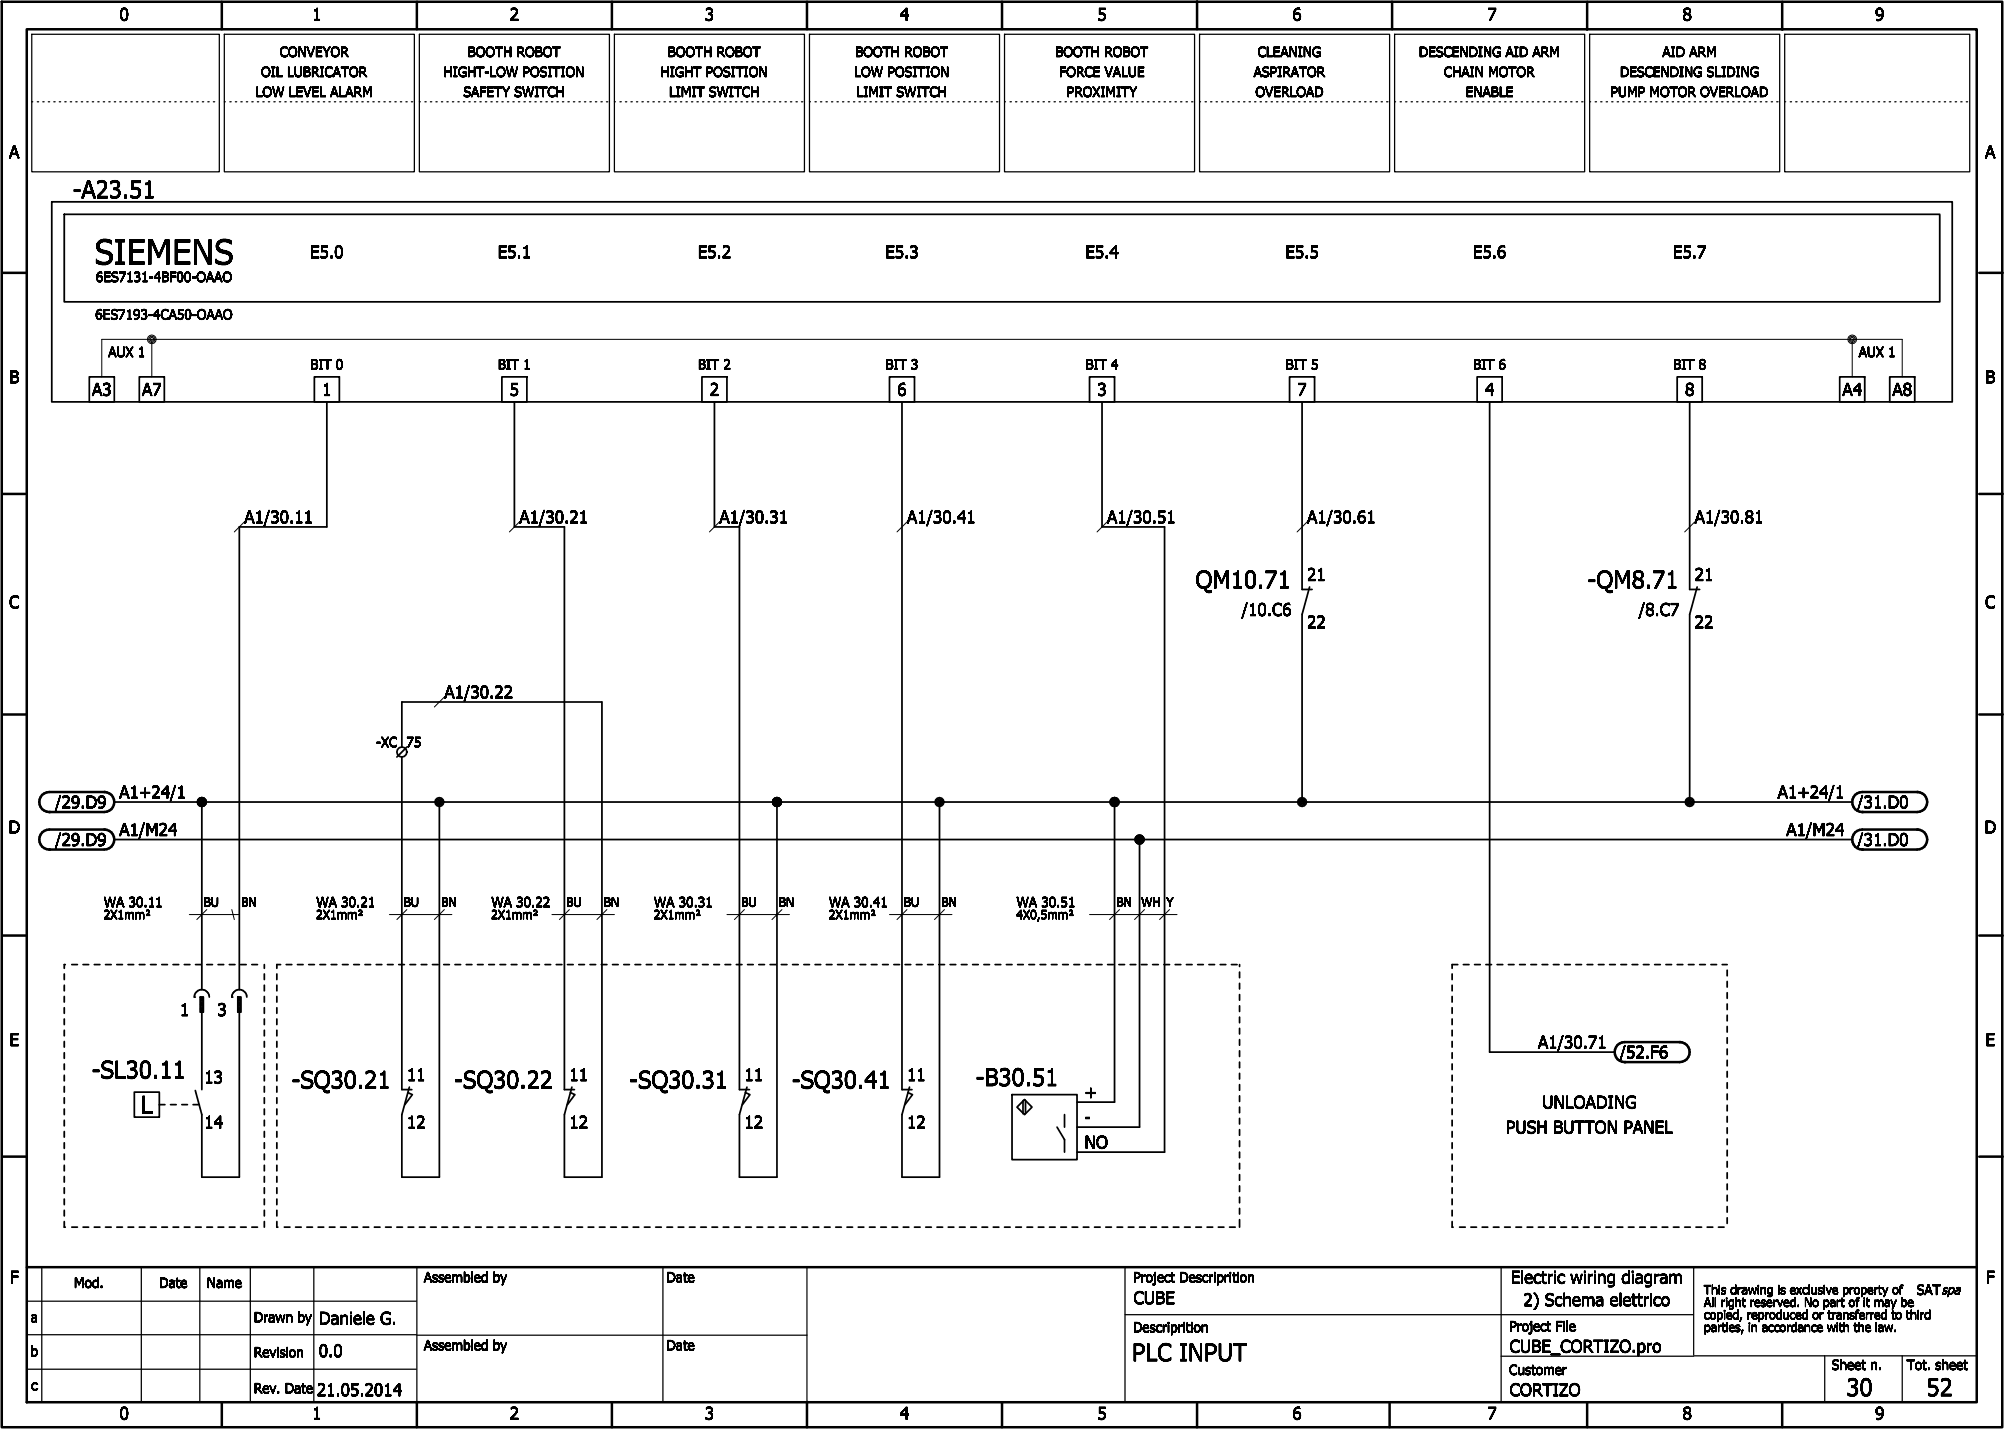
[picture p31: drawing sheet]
<svg xmlns="http://www.w3.org/2000/svg" width="401mm" height="286mm" viewBox="0 0 401 286" stroke-linecap="round" stroke-linejoin="round" font-family="sans-serif">
<defs><g id="words">
<text font-size="5" x="18.9" y="52.8">SIEMENS</text>
<g font-size="3.5">
<text x="14.6" y="39.6">-A23.51</text>
<text x="239.1" y="117.6">QM10.71</text>
<text x="317.5" y="117.6">-QM8.71</text>
<text x="18.4" y="215.6">-SL30.11</text>
<text x="58.3" y="217.6">-SQ30.21</text>
<text x="90.8" y="217.6">-SQ30.22</text>
<text x="125.8" y="217.6">-SQ30.31</text>
<text x="158.3" y="217.6">-SQ30.41</text>
<text x="195.1" y="217.1">-B30.51</text>
<text x="28.2" y="222.6">L</text>
<text x="226.4" y="272.1">PLC INPUT</text>
<text x="369.2" y="279.1">30</text>
<text x="385.2" y="279.1">52</text>
</g>
<g font-size="2.5">
<text x="23.9" y="4.1">0</text>
<text x="62.4" y="4.1">1</text>
<text x="101.9" y="4.1">2</text>
<text x="140.9" y="4.1">3</text>
<text x="179.9" y="4.1">4</text>
<text x="219.4" y="4.1">5</text>
<text x="258.4" y="4.1">6</text>
<text x="297.4" y="4.1">7</text>
<text x="336.4" y="4.1">8</text>
<text x="374.9" y="4.1">9</text>
<text x="1.8" y="31.6">A</text>
<text x="396.9" y="31.6">A</text>
<text x="62" y="51.6">E5.0</text>
<text x="99.5" y="51.6">E5.1</text>
<text x="139.5" y="51.6">E5.2</text>
<text x="177" y="51.6">E5.3</text>
<text x="217" y="51.6">E5.4</text>
<text x="257" y="51.6">E5.5</text>
<text x="294.5" y="51.6">E5.6</text>
<text x="334.5" y="51.6">E5.7</text>
<text x="1.9" y="76.6">B</text>
<text x="397" y="76.6">B</text>
<text x="18.4" y="79.1">A3</text>
<text x="28.4" y="79.1">A7</text>
<text x="64.4" y="79.1">1</text>
<text x="101.9" y="79.1">5</text>
<text x="141.9" y="79.1">2</text>
<text x="179.4" y="79.1">6</text>
<text x="219.4" y="79.1">3</text>
<text x="259.4" y="79.1">7</text>
<text x="296.9" y="79.1">4</text>
<text x="336.9" y="79.1">8</text>
<text x="368.4" y="79.1">A4</text>
<text x="378.4" y="79.1">A8</text>
<text x="48.9" y="104.6">A1/30.11</text>
<text x="103.9" y="104.6">A1/30.21</text>
<text x="143.9" y="104.6">A1/30.31</text>
<text x="181.4" y="104.6">A1/30.41</text>
<text x="221.4" y="104.6">A1/30.51</text>
<text x="261.4" y="104.6">A1/30.61</text>
<text x="338.9" y="104.6">A1/30.81</text>
<text x="261.4" y="116.1">21</text>
<text x="338.9" y="116.1">21</text>
<text x="1.8" y="121.6">C</text>
<text x="248.3" y="123.1">/10.C6</text>
<text x="261.4" y="125.6">22</text>
<text x="327.7" y="123.1">/8.C7</text>
<text x="338.9" y="125.6">22</text>
<text x="396.9" y="121.6">C</text>
<text x="88.9" y="139.6">A1/30.22</text>
<text x="11" y="161.6">/29.D9</text>
<text x="23.9" y="159.6">A1+24/1</text>
<text x="355.5" y="159.6">A1+24/1</text>
<text x="371.4" y="161.6">/31.D0</text>
<text x="1.7" y="166.6">D</text>
<text x="23.9" y="167.1">A1/M24</text>
<text x="357.2" y="167.1">A1/M24</text>
<text x="396.8" y="166.6">D</text>
<text x="11" y="169.1">/29.D9</text>
<text x="371.4" y="169.1">/31.D0</text>
<text x="36" y="203.1">1</text>
<text x="43.5" y="203.1">3</text>
<text x="1.9" y="209.1">E</text>
<text x="307.5" y="209.6">A1/30.71</text>
<text x="397" y="209.1">E</text>
<text x="323.9" y="211.6">/52.F6</text>
<text x="40.9" y="216.6">13</text>
<text x="81.4" y="216.1">11</text>
<text x="113.9" y="216.1">11</text>
<text x="148.9" y="216.1">11</text>
<text x="181.4" y="216.1">11</text>
<text x="216.9" y="219.6">+</text>
<text x="308.4" y="221.6">UNLOADING</text>
<text x="40.9" y="225.6">14</text>
<text x="81.4" y="225.6">12</text>
<text x="113.9" y="225.6">12</text>
<text x="148.9" y="225.6">12</text>
<text x="181.4" y="225.6">12</text>
<text x="216.9" y="224.6">-</text>
<text x="301.1" y="226.6">PUSH BUTTON PANEL</text>
<text x="216.9" y="229.6">NO</text>
<text x="2" y="256.6">F</text>
<text x="302.1" y="256.6">Electric wiring diagram</text>
<text x="397.1" y="256.6">F</text>
<text x="226.7" y="260.7">CUBE</text>
<text x="304.6" y="261.1">2) Schema elettrico</text>
<text x="63.8" y="264.8">Daniele G.</text>
<text x="63.8" y="271.3">0.0</text>
<text x="301.9" y="270.4">CUBE_CORTIZO.pro</text>
<text x="63.4" y="279.1">21.05.2014</text>
<text x="301.9" y="279.1">CORTIZO</text>
<text x="23.9" y="283.8">0</text>
<text x="62.4" y="283.8">1</text>
<text x="101.9" y="283.8">2</text>
<text x="140.9" y="283.8">3</text>
<text x="179.9" y="283.8">4</text>
<text x="219.4" y="283.8">5</text>
<text x="258.4" y="283.8">6</text>
<text x="297.4" y="283.8">7</text>
<text x="336.4" y="283.8">8</text>
<text x="374.9" y="283.8">9</text>
</g>
<g font-size="2">
<text x="55.9" y="11.4">CONVEYOR</text>
<text x="93.5" y="11.4">BOOTH ROBOT</text>
<text x="133.5" y="11.4">BOOTH ROBOT</text>
<text x="171" y="11.4">BOOTH ROBOT</text>
<text x="211" y="11.4">BOOTH ROBOT</text>
<text x="251.5" y="11.4">CLEANING</text>
<text x="283.7" y="11.4">DESCENDING AID ARM</text>
<text x="332.4" y="11.4">AID ARM</text>
<text x="52.2" y="15.4">OIL LUBRICATOR</text>
<text x="88.7" y="15.4">HIGHT-LOW POSITION</text>
<text x="132.1" y="15.4">HIGHT POSITION</text>
<text x="170.8" y="15.4">LOW POSITION</text>
<text x="211.8" y="15.4">FORCE VALUE</text>
<text x="250.7" y="15.4">ASPIRATOR</text>
<text x="288.7" y="15.4">CHAIN MOTOR</text>
<text x="323.9" y="15.4">DESCENDING SLIDING</text>
<text x="51.1" y="19.3">LOW LEVEL ALARM</text>
<text x="92.7" y="19.3">SAFETY SWITCH</text>
<text x="133.8" y="19.3">LIMIT SWITCH</text>
<text x="171.3" y="19.3">LIMIT SWITCH</text>
<text x="213.3" y="19.3">PROXIMITY</text>
<text x="251" y="19.3">OVERLOAD</text>
<text x="293.1" y="19.3">ENABLE</text>
<text x="322" y="19.3">PUMP MOTOR OVERLOAD</text>
<text x="19.2" y="56.4">6ES7131-4BF00-OAAO</text>
<text x="19.1" y="63.9">6ES7193-4CA50-OAAO</text>
<text x="21.7" y="71.4">AUX 1</text>
<text x="371.7" y="71.4">AUX 1</text>
<text x="62.1" y="73.9">BIT 0</text>
<text x="99.6" y="73.9">BIT 1</text>
<text x="139.6" y="73.9">BIT 2</text>
<text x="177.1" y="73.9">BIT 3</text>
<text x="217.1" y="73.9">BIT 4</text>
<text x="257.1" y="73.9">BIT 5</text>
<text x="294.6" y="73.9">BIT 6</text>
<text x="334.6" y="73.9">BIT 8</text>
<text x="75.2" y="149.4">-XC</text>
<text x="81.3" y="149.4">75</text>
<text x="20.8" y="181.4">WA 30.11</text>
<text x="63.3" y="181.4">WA 30.21</text>
<text x="98.3" y="181.4">WA 30.22</text>
<text x="130.8" y="181.4">WA 30.31</text>
<text x="165.8" y="181.4">WA 30.41</text>
<text x="203.3" y="181.4">WA 30.51</text>
<text x="14.8" y="257.5">Mod.</text>
<text x="31.8" y="257.5">Date</text>
<text x="41.4" y="257.5">Name</text>
<text x="84.8" y="256.4">Assembled by</text>
<text x="133.3" y="256.4">Date</text>
<text x="226.6" y="256.4">Project Descriprition</text>
<text x="383.3" y="258.9">SATspa</text>
<text x="6.2" y="264.4">a</text>
<text x="50.8" y="264.4">Drawn by</text>
<text x="84.8" y="270">Assembled by</text>
<text x="133.3" y="270">Date</text>
<text x="226.6" y="266.4">Descriprition</text>
<text x="301.8" y="266.1">Project File</text>
<text x="6.1" y="271.2">b</text>
<text x="50.8" y="271.3">Revision</text>
<text x="301.8" y="274.9">Customer</text>
<text x="366.3" y="273.9">Sheet n.</text>
<text x="381.3" y="273.9">Tot. sheet</text>
<text x="6.2" y="278">c</text>
<text x="50.8" y="278.5">Rev. Date</text>
</g>
<g font-size="1.8">
<text x="20.7" y="183.8">2X1mm²</text>
<text x="40.7" y="181.3">BU</text>
<text x="48.2" y="181.3">BN</text>
<text x="63.2" y="183.8">2X1mm²</text>
<text x="80.7" y="181.3">BU</text>
<text x="88.2" y="181.3">BN</text>
<text x="98.2" y="183.8">2X1mm²</text>
<text x="113.2" y="181.3">BU</text>
<text x="120.7" y="181.3">BN</text>
<text x="130.7" y="183.8">2X1mm²</text>
<text x="148.2" y="181.3">BU</text>
<text x="155.7" y="181.3">BN</text>
<text x="165.7" y="183.8">2X1mm²</text>
<text x="180.7" y="181.3">BU</text>
<text x="188.2" y="181.3">BN</text>
<text x="203.2" y="183.8">4X0,5mm²</text>
<text x="223.2" y="181.3">BN</text>
<text x="228.2" y="181.3">WH</text>
<text x="233.2" y="181.3">Y</text>
<text x="340.7" y="258.8">This drawing is exclusive property of</text>
<text x="340.7" y="261.3">All right reserved. No part of it may be</text>
<text x="340.7" y="263.8">copied, reproduced or transferred to third</text>
<text x="340.7" y="266.3">parties, in accordance with the law.</text>
</g>
</g></defs>
<g fill="none" stroke="#000" stroke-width=".35">
<path d="M10.4 40.4h380v40h-380zM12.9 42.9h375v17.4h-375zM17.9 75.3h5v5.1h-5zM27.9 75.3h5v5.1h-5zM62.9 75.3h5v5.1h-5zM100.4 75.3h5v5.1h-5zM140.4 75.3h5v5.1h-5zM177.9 75.3h5v5.1h-5zM217.9 75.3h5v5.1h-5zM257.9 75.3h5v5.1h-5zM295.4 75.3h5v5.1h-5zM335.4 75.3h5v5.1h-5z"/>
<path d="M367.9 75.3h5v5.1h-5zM377.9 75.3h5v5.1h-5zM65.4 80.4v25h-17.5v92.5M102.9 80.4v25h10v112.5h2M142.9 80.4v25h5v112.5h2M180.4 80.4v137.5h2M220.4 80.4v25h12.5v124.9h-17.5M260.4 80.4v37.5h2M297.9 80.4v130h25M337.9 80.4v37.5h2M261.9 117.4l-1.5 5.5v37.5M339.4 117.4l-1.5 5.5v37.5"/>
<path d="M80.4 151.4v66.5h2M80.4 149.4v-9h40v95h-7.5v-12.6l1.5-5.5M81.4 149.4l-2 2M22.9 160.4h347.5M22.9 167.9h347.5M40.4 160.4v37.5M87.9 160.4v75h-7.5v-12.6l1.5-5.5M155.4 160.4v75h-7.5v-12.6l1.5-5.5M187.9 160.4v75h-7.5v-12.6l1.5-5.5M222.9 160.4v60h-7.5M227.9 167.9v57.5h-12.5M12.9 192.9v.7"/>
<path d="M12.9 194.7v1.2M12.9 197v1.1M12.9 199.2v1.2M14.4 192.9h1.1M16.6 192.9h1.1M18.9 192.9h1.1M21.1 192.9h1.1M23.4 192.9h1.1M25.6 192.9h1.1M27.9 192.9h1.1M30.1 192.9h1.1M32.4 192.9h1.1"/>
<path d="M34.6 192.9h1.1M36.9 192.9h1.1M39.1 192.9h1.1M40.1 199.4h.6v2.9h-.6zM40.1 199.9h.6M40.1 199.6h.6M40.1 199.4h.6M40.4 197.9a1.54 1.54 0 0 1 1.5 1.5M40.4 197.9a1.54 1.54 0 0 0-1.5 1.5M41.4 192.9h1.1M43.6 192.9h1.1M45.9 192.9h1.1"/>
<path d="M47.6 199.4h.6v2.9h-.6zM47.6 199.9h.6M47.6 199.6h.6M47.6 199.4h.6M47.9 197.9a1.54 1.54 0 0 1 1.5 1.5M47.9 197.9a1.54 1.54 0 0 0-1.5 1.5M48.1 192.9h1.1M50.4 192.9h1.1M52.9 192.9v.7M52.9 194.7v1.2M52.9 197v1.1M52.9 199.2v1.2"/>
<path d="M55.4 194.7v1.2M55.4 197v1.1M55.4 199.2v1.2M56.1 192.9h-.7v.7M57.2 192.9h1.2M59.5 192.9h1.1M61.7 192.9h1.2M64 192.9h1.1M66.2 192.9h1.2M68.5 192.9h1.1M70.7 192.9h1.2M73 192.9h1.1"/>
<path d="M75.2 192.9h1.2M77.5 192.9h1.1M79.7 192.9h1.2M82 192.9h1.1M84.2 192.9h1.2M86.5 192.9h1.1M88.7 192.9h1.2M91 192.9h1.1M93.2 192.9h1.2M95.5 192.9h1.1M97.7 192.9h1.2M100 192.9h1.1"/>
<path d="M102.2 192.9h1.2M104.5 192.9h1.1M106.7 192.9h1.2M109 192.9h1.1M111.2 192.9h1.2M113.5 192.9h1.1M115.7 192.9h1.2M118 192.9h1.1M120.2 192.9h1.2M122.5 192.9h1.1M124.7 192.9h1.2M127 192.9h1.1"/>
<path d="M129.2 192.9h1.2M131.5 192.9h1.1M133.7 192.9h1.2M136 192.9h1.1M138.2 192.9h1.2M140.5 192.9h1.1M142.7 192.9h1.2M145 192.9h1.1M147.2 192.9h1.2M149.5 192.9h1.1M151.7 192.9h1.2M154 192.9h1.1"/>
<path d="M156.2 192.9h1.2M158.5 192.9h1.1M160.7 192.9h1.2M163 192.9h1.1M165.2 192.9h1.2M167.5 192.9h1.1M169.7 192.9h1.2M172 192.9h1.1M174.2 192.9h1.2M176.5 192.9h1.1M178.7 192.9h1.2M181 192.9h1.1"/>
<path d="M183.2 192.9h1.2M185.5 192.9h1.1M187.7 192.9h1.2M190 192.9h1.1M192.2 192.9h1.2M194.5 192.9h1.1M196.7 192.9h1.2M199 192.9h1.1M201.2 192.9h1.2M203.5 192.9h1.1M205.7 192.9h1.2M208 192.9h1.1"/>
<path d="M210.2 192.9h1.2M212.5 192.9h1.1M214.7 192.9h1.2M217 192.9h1.1M219.2 192.9h1.2M221.5 192.9h1.1M223.7 192.9h1.2M226 192.9h1.1M228.2 192.9h1.2M230.5 192.9h1.1M232.7 192.9h1.2M235 192.9h1.1"/>
<path d="M237.2 192.9h1.2M239.5 192.9h1.1M241.7 192.9h1.2M244 192.9h1.1M246.2 192.9h1.2M247.9 192.9v.3M247.9 194.4v1.1M247.9 196.6v1.1M247.9 198.9v1.1M290.4 194.7v1.2M290.4 197v1.1M290.4 199.2v1.2"/>
<path d="M291.5 192.9h-1.1v.7M292.6 192.9h1.1M294.9 192.9h1.1M297.1 192.9h1.1M299.4 192.9h1.1M301.6 192.9h1.1M303.9 192.9h1.1M306.1 192.9h1.1M308.4 192.9h1.1M310.6 192.9h1.1M312.9 192.9h1.1M315.1 192.9h1.1"/>
<path d="M317.4 192.9h1.1M319.6 192.9h1.1M321.9 192.9h1.1M324.1 192.9h1.1M326.4 192.9h1.1M328.6 192.9h1.1M330.9 192.9h1.1M333.1 192.9h1.1M335.4 192.9h1.1M337.6 192.9h1.1M339.9 192.9h1.1M342.1 192.9h1.1"/>
<path d="M344.4 192.9h1M345.4 194v1.1M345.4 196.2v1.2M345.4 198.5v1.1M12.9 201.5v1.1M12.9 203.7v1.2M12.9 206v1.1M12.9 208.2v1.2M12.9 210.5v1.1M12.9 212.7v1.2M12.9 215v1.1M12.9 217.2v1.2"/>
<path d="M12.9 219.5v1.1M26.9 218.4h5v5h-5zM40.1 202.3h.6M40.1 202.1h.6M40.1 201.9h.6M40.1 201.6h.6M40.1 201.4h.6M40.1 201.1h.6M40.1 200.9h.6M40.1 200.6h.6M40.1 200.4h.6M40.1 200.1h.6"/>
<path d="M40.4 202.3v15.6M47.6 202.3h.6M47.6 202.1h.6M47.6 201.9h.6M47.6 201.6h.6M47.6 201.4h.6M47.6 201.1h.6M47.6 200.9h.6M47.6 200.6h.6M47.6 200.4h.6M47.6 200.1h.6M47.9 202.3v33.1h-7.5v-12.6l-1.3-4.8"/>
<path d="M52.9 201.5v1.1M52.9 203.7v1.2M52.9 206v1.1M52.9 208.2v1.2M52.9 210.5v1.1M52.9 212.7v1.2M52.9 215v1.1M52.9 217.2v1.2M52.9 219.5v1.1M55.4 201.5v1.1M55.4 203.7v1.2M55.4 206v1.1"/>
<path d="M55.4 208.2v1.2M55.4 210.5v1.1M55.4 212.7v1.2M55.4 215v1.1M55.4 217.2v1.2M55.4 219.5v1.1M81.6 218.5l.9 .4-1.5 2M114.1 218.5l.9 .4-1.5 2M149.1 218.5l.9 .4-1.5 2M181.6 218.5l.9 .4-1.5 2M202.4 218.9h13v13h-13zM247.9 201.1v1.1"/>
<path d="M247.9 203.4v1.1M247.9 205.6v1.1M247.9 207.8v1.2M247.9 210.1v1.1M247.9 212.4v1.1M247.9 214.6v1.1M247.9 216.9v1.1M247.9 219.1v1.1M290.4 201.5v1.1M290.4 203.7v1.2M290.4 206v1.1M290.4 208.2v1.2"/>
<path d="M290.4 210.5v1.1M290.4 212.7v1.2M290.4 215v1.1M290.4 217.2v1.2M290.4 219.5v1.1M345.4 200.7v1.2M345.4 203v1.1M345.4 205.2v1.2M345.4 207.5v1.1M345.4 209.7v1.2M345.4 212v1.1M345.4 214.2v1.1"/>
<path d="M345.4 216.5v1.1M345.4 218.7v1.2M12.9 221.7v1.1M12.9 224v1.1M12.9 226.2v1.2M12.9 228.5v1.1M12.9 230.7v1.2M12.9 233v1.1M12.9 235.2v1.2M12.9 237.5v1.1M12.9 239.7v1.2M31.9 220.9h1.1"/>
<path d="M34.1 220.9h1.1M36.4 220.9h1.1M38.6 220.9h1.3M52.9 221.7v1.1M52.9 224v1.1M52.9 226.2v1.2M52.9 228.5v1.1M52.9 230.7v1.2M52.9 233v1.1M52.9 235.2v1.2M52.9 237.5v1.1M52.9 239.7v1.2"/>
<path d="M55.4 221.7v1.1M55.4 224v1.1M55.4 226.2v1.2M55.4 228.5v1.1M55.4 230.7v1.2M55.4 233v1.1M55.4 235.2v1.2M55.4 237.5v1.1M55.4 239.7v1.2M203.4 221.4l1.5-1.5 1.5 1.5-1.5 1.4zM204.6 220.1v2.6M205.1 220.1v2.6"/>
<path d="M211.4 225.4l1.5 2.5v2.4M212.9 222.8v2.6M247.9 221.4v1.1M247.9 223.6v1.1M247.9 225.9v1.1M247.9 228.1v1.1M247.9 230.3v1.2M247.9 232.6v1.1M247.9 234.9v1.1M247.9 237.1v1.1M247.9 239.4v1.1M290.4 221.7v1.1"/>
<path d="M290.4 224v1.1M290.4 226.2v1.2M290.4 228.5v1.1M290.4 230.7v1.2M290.4 233v1.1M290.4 235.2v1.2M290.4 237.5v1.1M290.4 239.7v1.2M345.4 221v1.1M345.4 223.2v1.2M345.4 225.5v1.1M345.4 227.7v1.2"/>
<path d="M345.4 230v1.1M345.4 232.2v1.2M345.4 234.5v1.1M345.4 236.7v1.1M345.4 239v1.1M12.9 242v1.1M12.9 244.2v1.1M14.4 245.3h1.1M16.6 245.3h1.1M18.9 245.3h1.1M21.1 245.3h1.1M23.4 245.3h1.1"/>
<path d="M25.6 245.3h1.1M27.9 245.3h1.1M30.1 245.3h1.1M32.4 245.3h1.1M34.6 245.3h1.1M36.9 245.3h1.1M39.1 245.3h1.1M41.4 245.3h1.1M43.6 245.3h1.1M45.9 245.3h1.1M48.1 245.3h1.1M50.4 245.3h1.1"/>
<path d="M52.9 242v1.1M52.9 244.2v1.1M55.4 242v1.1M55.4 244.2v1.1M56.9 245.3h1.1M59.1 245.3h1.1M61.4 245.3h1.1M63.6 245.3h1.1M65.9 245.3h1.1M68.1 245.3h1.1M70.4 245.3h1.1M72.6 245.3h1.1"/>
<path d="M74.9 245.3h1.1M77.1 245.3h1.1M79.4 245.3h1.1M81.6 245.3h1.1M83.9 245.3h1.1M86.1 245.3h1.1M88.4 245.3h1.1M90.6 245.3h1.1M92.9 245.3h1.1M95.1 245.3h1.1M97.4 245.3h1.1M99.6 245.3h1.1"/>
<path d="M101.9 245.3h1.1M104.1 245.3h1.1M106.4 245.3h1.1M108.6 245.3h1.1M110.9 245.3h1.1M113.1 245.3h1.1M115.4 245.3h1.1M117.6 245.3h1.1M119.9 245.3h1.1M122.1 245.3h1.1M124.4 245.3h1.1M126.6 245.3h1.1"/>
<path d="M128.9 245.3h1.1M131.1 245.3h1.1M133.4 245.3h1.1M135.6 245.3h1.1M137.9 245.3h1.1M140.1 245.3h1.1M142.4 245.3h1.1M144.6 245.3h1.1M146.9 245.3h1.1M149.1 245.3h1.1M151.4 245.3h1.1M153.6 245.3h1.1"/>
<path d="M155.9 245.3h1.1M158.1 245.3h1.1M160.4 245.3h1.1M162.6 245.3h1.1M164.9 245.3h1.1M167.1 245.3h1.1M169.4 245.3h1.1M171.6 245.3h1.1M173.9 245.3h1.1M176.1 245.3h1.1M178.4 245.3h1.1M180.6 245.3h1.1"/>
<path d="M182.9 245.3h1.1M185.1 245.3h1.1M187.4 245.3h1.1M189.6 245.3h1.1M191.9 245.3h1.1M194.1 245.3h1.1M196.4 245.3h1.1M198.6 245.3h1.1M200.9 245.3h1.1M203.1 245.3h1.1M205.4 245.3h1.1M207.6 245.3h1.1"/>
<path d="M209.9 245.3h1.1M212.1 245.3h1.1M214.4 245.3h1.1M216.6 245.3h1.1M218.9 245.3h1.1M221.1 245.3h1.1M223.4 245.3h1.1M225.6 245.3h1.1M227.9 245.3h1.1M230.1 245.3h1.1M232.4 245.3h1.1M234.6 245.3h1.1"/>
<path d="M236.9 245.3h1.1M239.1 245.3h1.1M241.4 245.3h1.1M243.6 245.3h1.1M245.9 245.3h1.1M247.9 241.6v1.1M247.9 243.9v1.4M290.4 242v1.1M290.4 244.2v1.1M291.9 245.3h1.1M294.1 245.3h1.1M296.4 245.3h1.1"/>
<path d="M298.6 245.3h1.1M300.9 245.3h1.1M303.1 245.3h1.1M305.4 245.3h1.1M307.6 245.3h1.1M309.9 245.3h1.1M312.1 245.3h1.1M314.4 245.3h1.1M316.6 245.3h1.1M318.9 245.3h1.1M321.1 245.3h1.1M323.4 245.3h1.1"/>
<path d="M325.6 245.3h1.1M327.9 245.3h1.1M330.1 245.3h1.1M332.4 245.3h1.1M334.6 245.3h1.1M336.9 245.3h1.1M339.1 245.3h1.1M341.4 245.3h1.1M343.6 245.3h1.1M345.4 241.2v1.2M345.4 243.5v1.1"/>
<circle cx="80.4" cy="150.4" r="1"/>
<circle cx="40.4" cy="160.4" r=".38"/>
<circle cx="40.4" cy="160.3" r=".63"/>
<circle cx="40.4" cy="160.4" r=".88"/>
<circle cx="87.9" cy="160.4" r=".88"/>
<circle cx="87.9" cy="160.4" r=".37"/>
<circle cx="87.9" cy="160.3" r=".62"/>
<circle cx="155.4" cy="160.3" r=".63"/>
<circle cx="155.4" cy="160.4" r=".88"/>
<circle cx="155.4" cy="160.4" r=".37"/>
<circle cx="187.9" cy="160.4" r=".38"/>
<circle cx="187.9" cy="160.3" r=".63"/>
<circle cx="187.9" cy="160.4" r=".88"/>
<circle cx="222.9" cy="160.3" r=".63"/>
<circle cx="222.9" cy="160.4" r=".88"/>
<circle cx="222.9" cy="160.4" r=".37"/>
<circle cx="227.9" cy="167.9" r=".88"/>
<circle cx="227.9" cy="167.9" r=".37"/>
<circle cx="227.9" cy="167.8" r=".62"/>
<circle cx="260.4" cy="160.3" r=".63"/>
<circle cx="260.4" cy="160.4" r=".88"/>
<circle cx="260.4" cy="160.4" r=".37"/>
<circle cx="337.9" cy="160.4" r=".88"/>
<circle cx="337.9" cy="160.3" r=".62"/>
<circle cx="337.9" cy="160.4" r=".38"/>
</g>
<g fill="#000">
<circle cx="20.9" cy="158.4" r=".25"/>
<circle cx="383.4" cy="158.4" r=".25"/>
<circle cx="9.9" cy="162.4" r=".25"/>
<circle cx="9.9" cy="169.9" r=".25"/>
<circle cx="20.9" cy="165.9" r=".25"/>
<circle cx="372.4" cy="169.9" r=".25"/>
<circle cx="372.4" cy="162.4" r=".25"/>
<circle cx="383.4" cy="165.9" r=".25"/>
<circle cx="12.9" cy="192.9" r=".17"/>
<circle cx="38.9" cy="199.4" r=".17"/>
<circle cx="46.4" cy="199.4" r=".17"/>
<circle cx="324.9" cy="212.4" r=".25"/>
<circle cx="335.9" cy="208.4" r=".25"/>
<circle cx="12.9" cy="245.3" r=".17"/>
<circle cx="55.4" cy="245.3" r=".17"/>
<circle cx="290.4" cy="245.3" r=".17"/>
</g>
<g fill="none" stroke="#000" stroke-width=".25">
<path d="M6.4 6.9h37.5v27.4h-37.5zM44.9 6.9h38v27.4h-38zM83.9 6.9h38v27.4h-38zM122.9 6.9h38v27.4h-38zM161.9 6.9h38v27.4h-38zM200.9 6.9h38v27.4h-38zM239.9 6.9h38v27.4h-38zM278.9 6.9h38v27.4h-38zM317.9 6.9h38v27.4h-38zM356.9 6.9h37v27.4h-37zM6.4 20.4h.1M7.5 20.4h.2"/>
<path d="M8.6 20.4h.2M9.7 20.4h.2M10.8 20.4h.2M11.9 20.4h.2M13 20.4h.2M14.1 20.4h.2M15.2 20.4h.2M16.3 20.4h.2M17.4 20.4h.2M18.5 20.4h.2M19.6 20.4h.2M20.7 20.4h.2"/>
<path d="M21.8 20.4h.2M22.9 20.4h.2M24 20.4h.2M25.1 20.4h.2M26.2 20.4h.2M27.3 20.4h.2M28.4 20.4h.2M29.5 20.4h.2M30.6 20.4h.2M31.7 20.4h.2M32.8 20.4h.2M33.9 20.4h.2"/>
<path d="M35 20.4h.2M36.1 20.4h.2M37.2 20.4h.2M38.3 20.4h.2M39.4 20.4h.2M40.5 20.4h.2M41.6 20.4h.2M42.7 20.4h.2M44.9 20.4h.1M46 20.4h.2M47.1 20.4h.2M48.2 20.4h.2"/>
<path d="M49.3 20.4h.2M50.4 20.4h.2M51.5 20.4h.2M52.6 20.4h.2M53.7 20.4h.2M54.8 20.4h.2M55.9 20.4h.2M57 20.4h.2M58.1 20.4h.2M59.2 20.4h.2M60.3 20.4h.2M61.4 20.4h.2"/>
<path d="M62.5 20.4h.2M63.6 20.4h.2M64.7 20.4h.2M65.8 20.4h.2M66.9 20.4h.2M68 20.4h.2M69.1 20.4h.2M70.2 20.4h.2M71.3 20.4h.2M72.4 20.4h.2M73.5 20.4h.2M74.6 20.4h.2"/>
<path d="M75.7 20.4h.2M76.8 20.4h.2M77.9 20.4h.2M79 20.4h.2M80.1 20.4h.2M81.2 20.4h.2M82.3 20.4h.2M83.9 20.4h.1M85 20.4h.2M86.1 20.4h.2M87.2 20.4h.2M88.3 20.4h.2"/>
<path d="M89.4 20.4h.2M90.5 20.4h.2M91.6 20.4h.2M92.7 20.4h.2M93.8 20.4h.2M94.9 20.4h.2M96 20.4h.2M97.1 20.4h.2M98.2 20.4h.2M99.3 20.4h.2M100.4 20.4h.2M101.5 20.4h.2"/>
<path d="M102.6 20.4h.2M103.7 20.4h.2M104.8 20.4h.2M105.9 20.4h.2M107 20.4h.2M108.1 20.4h.2M109.2 20.4h.2M110.3 20.4h.2M111.4 20.4h.2M112.5 20.4h.2M113.6 20.4h.2M114.7 20.4h.2"/>
<path d="M115.8 20.4h.2M116.9 20.4h.2M118 20.4h.2M119.1 20.4h.2M120.2 20.4h.2M121.3 20.4h.2M122.9 20.4h.1M124 20.4h.2M125.1 20.4h.2M126.2 20.4h.2M127.3 20.4h.2M128.4 20.4h.2"/>
<path d="M129.5 20.4h.2M130.6 20.4h.2M131.7 20.4h.2M132.8 20.4h.2M133.9 20.4h.2M135 20.4h.2M136.1 20.4h.2M137.2 20.4h.2M138.3 20.4h.2M139.4 20.4h.2M140.5 20.4h.2M141.6 20.4h.2"/>
<path d="M142.7 20.4h.2M143.8 20.4h.2M144.9 20.4h.2M146 20.4h.2M147.1 20.4h.2M148.2 20.4h.2M149.3 20.4h.2M150.4 20.4h.2M151.5 20.4h.2M152.6 20.4h.2M153.7 20.4h.2M154.8 20.4h.2"/>
<path d="M155.9 20.4h.2M157 20.4h.2M158.1 20.4h.2M159.2 20.4h.2M160.3 20.4h.2M161.9 20.4h.1M163 20.4h.2M164.1 20.4h.2M165.2 20.4h.2M166.3 20.4h.2M167.4 20.4h.2M168.5 20.4h.2"/>
<path d="M169.6 20.4h.2M170.7 20.4h.2M171.8 20.4h.2M172.9 20.4h.2M174 20.4h.2M175.1 20.4h.2M176.2 20.4h.2M177.3 20.4h.2M178.4 20.4h.2M179.5 20.4h.2M180.6 20.4h.2M181.7 20.4h.2"/>
<path d="M182.8 20.4h.2M183.9 20.4h.2M185 20.4h.2M186.1 20.4h.2M187.2 20.4h.2M188.3 20.4h.2M189.4 20.4h.2M190.5 20.4h.2M191.6 20.4h.2M192.7 20.4h.2M193.8 20.4h.2M194.9 20.4h.2"/>
<path d="M196 20.4h.2M197.1 20.4h.2M198.2 20.4h.2M199.3 20.4h.2M200.9 20.4h.1M202 20.4h.2M203.1 20.4h.2M204.2 20.4h.2M205.3 20.4h.2M206.4 20.4h.2M207.5 20.4h.2M208.6 20.4h.2"/>
<path d="M209.7 20.4h.2M210.8 20.4h.2M211.9 20.4h.2M213 20.4h.2M214.1 20.4h.2M215.2 20.4h.2M216.3 20.4h.2M217.4 20.4h.2M218.5 20.4h.2M219.6 20.4h.2M220.7 20.4h.2M221.8 20.4h.2"/>
<path d="M222.9 20.4h.2M224 20.4h.2M225.1 20.4h.2M226.2 20.4h.2M227.3 20.4h.2M228.4 20.4h.2M229.5 20.4h.2M230.6 20.4h.2M231.7 20.4h.2M232.8 20.4h.2M233.9 20.4h.2M235 20.4h.2"/>
<path d="M236.1 20.4h.2M237.2 20.4h.2M238.3 20.4h.2M239.9 20.4h.1M241 20.4h.2M242.1 20.4h.2M243.2 20.4h.2M244.3 20.4h.2M245.4 20.4h.2M246.5 20.4h.2M247.6 20.4h.2M248.7 20.4h.2"/>
<path d="M249.8 20.4h.2M250.9 20.4h.2M252 20.4h.2M253.1 20.4h.2M254.2 20.4h.2M255.3 20.4h.2M256.4 20.4h.2M257.5 20.4h.2M258.6 20.4h.2M259.7 20.4h.2M260.8 20.4h.2M261.9 20.4h.2"/>
<path d="M263 20.4h.2M264.1 20.4h.2M265.2 20.4h.2M266.3 20.4h.2M267.4 20.4h.2M268.5 20.4h.2M269.6 20.4h.2M270.7 20.4h.2M271.8 20.4h.2M272.9 20.4h.2M274 20.4h.2M275.1 20.4h.2"/>
<path d="M276.2 20.4h.2M277.3 20.4h.2M278.9 20.4h.1M280 20.4h.2M281.1 20.4h.2M282.2 20.4h.2M283.3 20.4h.2M284.4 20.4h.2M285.5 20.4h.2M286.6 20.4h.2M287.7 20.4h.2M288.8 20.4h.2"/>
<path d="M289.9 20.4h.2M291 20.4h.2M292.1 20.4h.2M293.2 20.4h.2M294.3 20.4h.2M295.4 20.4h.2M296.5 20.4h.2M297.6 20.4h.2M298.7 20.4h.2M299.8 20.4h.2M300.9 20.4h.2M302 20.4h.2"/>
<path d="M303.1 20.4h.2M304.2 20.4h.2M305.3 20.4h.2M306.4 20.4h.2M307.5 20.4h.2M308.6 20.4h.2M309.7 20.4h.2M310.8 20.4h.2M311.9 20.4h.2M313 20.4h.2M314.1 20.4h.2M315.2 20.4h.2"/>
<path d="M316.3 20.4h.2M317.9 20.4h.1M319 20.4h.2M320.1 20.4h.2M321.2 20.4h.2M322.3 20.4h.2M323.4 20.4h.2M324.5 20.4h.2M325.6 20.4h.2M326.7 20.4h.2M327.8 20.4h.2M328.9 20.4h.2"/>
<path d="M330 20.4h.2M331.1 20.4h.2M332.2 20.4h.2M333.3 20.4h.2M334.4 20.4h.2M335.5 20.4h.2M336.6 20.4h.2M337.7 20.4h.2M338.8 20.4h.2M339.9 20.4h.2M341 20.4h.2M342.1 20.4h.2"/>
<path d="M343.2 20.4h.2M344.3 20.4h.2M345.4 20.4h.2M346.5 20.4h.2M347.6 20.4h.2M348.7 20.4h.2M349.8 20.4h.2M350.9 20.4h.2M352 20.4h.2M353.1 20.4h.2M354.2 20.4h.2M355.3 20.4h.2"/>
<path d="M356.9 20.4h.1M358 20.4h.2M359.1 20.4h.2M360.2 20.4h.2M361.3 20.4h.2M362.4 20.4h.2M363.5 20.4h.2M364.6 20.4h.2M365.7 20.4h.2M366.8 20.4h.2M367.9 20.4h.2M369 20.4h.2"/>
<path d="M370.1 20.4h.2M371.2 20.4h.2M372.3 20.4h.2M373.4 20.4h.2M374.5 20.4h.2M375.6 20.4h.2M376.7 20.4h.2M377.8 20.4h.2M378.9 20.4h.2M380 20.4h.2M381.1 20.4h.2M382.2 20.4h.2"/>
<path d="M383.3 20.4h.2M384.4 20.4h.2M385.5 20.4h.2M386.6 20.4h.2M387.7 20.4h.2M388.8 20.4h.2M389.9 20.4h.2M391 20.4h.2M392.1 20.4h.2M393.2 20.4h.2M8.4 253.4v27M28.3 253.4v27"/>
<path d="M40 253.4v27M50.1 253.4v27M62.8 253.4v27M83.4 253.4v27M132.6 253.6v26.5M161.4 253.4v26.9M225 253.4v27M300.2 253.4v27M338.7 253.4v17.5M5.4 266.9h77.9M5.4 260.2h77.9M5.4 273.8h77.9"/>
<path d="M83.4 267h78M225 262.9h113.6M300.2 271.2h38.5M338.7 271.1h56.6M364.9 271v9.4M380.4 271v9.4"/>
</g>
<g fill="none" stroke="#000" stroke-width=".5">
<path d="M.4 .4h400v285h-400zM5.4 5.9h389.9v274.5h-389.9zM44.4 .4v5.5M83.4 .4v5.5M122.4 .4v5.5M161.4 .4v5.5M200.4 .4v5.5M239.4 .3v5.6M278.4 .4v5.5M317.4 .4v5.6M356.4 .4v5.6M.7 54.6h4.7"/>
<path d="M395.8 54.6h4.7M.7 98.8h4.7M395.8 98.8h4.7M.7 142.9h4.7M8.4 158.9l.9-.5h.6h11a2 2 0 0 1 2 2 2 2 0 0 1-2 2h-11a2.02 2.02 0 0 1-1.9-1.3 2.02 2.02 0 0 1 .4-2.2zM370.9 158.9l.9-.5h.6h11a2 2 0 0 1 2 2 2 2 0 0 1-2 2h-11a2.02 2.02 0 0 1-1.9-1.3 2.02 2.02 0 0 1 .4-2.2zM395.8 142.9h4.7M8.4 166.4l.9-.5h.6h11a2 2 0 0 1 2 2 2 2 0 0 1-2 2h-11a2.02 2.02 0 0 1-1.9-1.3 2.02 2.02 0 0 1 .4-2.2zM370.9 166.4l.9-.5h.6h11a2 2 0 0 1 2 2 2 2 0 0 1-2 2h-11a2.02 2.02 0 0 1-1.9-1.3 2.02 2.02 0 0 1 .4-2.2zM.7 187h4.7M395.8 187h4.7M323.4 208.9l.9-.5h.6h11a2 2 0 0 1 2 2 2 2 0 0 1-2 2h-11a2.02 2.02 0 0 1-1.9-1.3 2.02 2.02 0 0 1 .4-2.2z"/>
<path d="M.7 231.3h4.7M395.8 231.3h4.7M5.4 253.4h389.9M44.4 280.4v4.9M83.4 280.4v5M122.4 280.4v5M161.4 280.4v5M200.4 280.4v5M239.4 280.6v4.8M277.9 280.4v5M317.4 280.5v4.9M356.4 280.5v4.9"/>
</g>
<g fill="none" stroke="#000" stroke-width=".2">
<path d="M20.4 75.3v-7.5h360v7.5M30.4 67.8v7.5M370.4 67.8v7.5M48.9 104.4l-2 2M103.9 104.4l-2 2M143.9 104.4l-2 2M181.4 104.4l-2 2M221.4 104.4l-2 2M261.4 104.4l-2 2M338.9 104.4l-2 2M88.9 139.4l-2 2M37.9 182.9h10"/>
<path d="M41.4 181.8l-2 2.1M46.4 181.8l.5 2.1M77.9 182.9h12.5M81.4 181.8l-2 2.1M88.9 181.8l-2 2.1M110.4 182.9h12.5M113.9 181.8l-2 2.1M121.4 181.8l-2 2.1M145.4 182.9h12.5M148.9 181.8l-2 2.1M156.4 181.8l-2 2.1M177.9 182.9h12.5"/>
<path d="M181.4 181.8l-2 2.1M188.9 181.8l-2 2.1M217.9 182.9h17.5M223.9 181.8l-2 2.1M228.9 181.8l-2 2.1M233.9 181.8l-2 2.1"/>
<circle cx="30.4" cy="67.9" r=".38"/>
<circle cx="30.4" cy="67.9" r=".63"/>
<circle cx="30.4" cy="67.9" r=".87"/>
<circle cx="370.4" cy="67.9" r=".38"/>
<circle cx="370.4" cy="67.9" r=".63"/>
<circle cx="370.4" cy="67.9" r=".87"/>
</g>
<use href="#words"/>
</svg>
